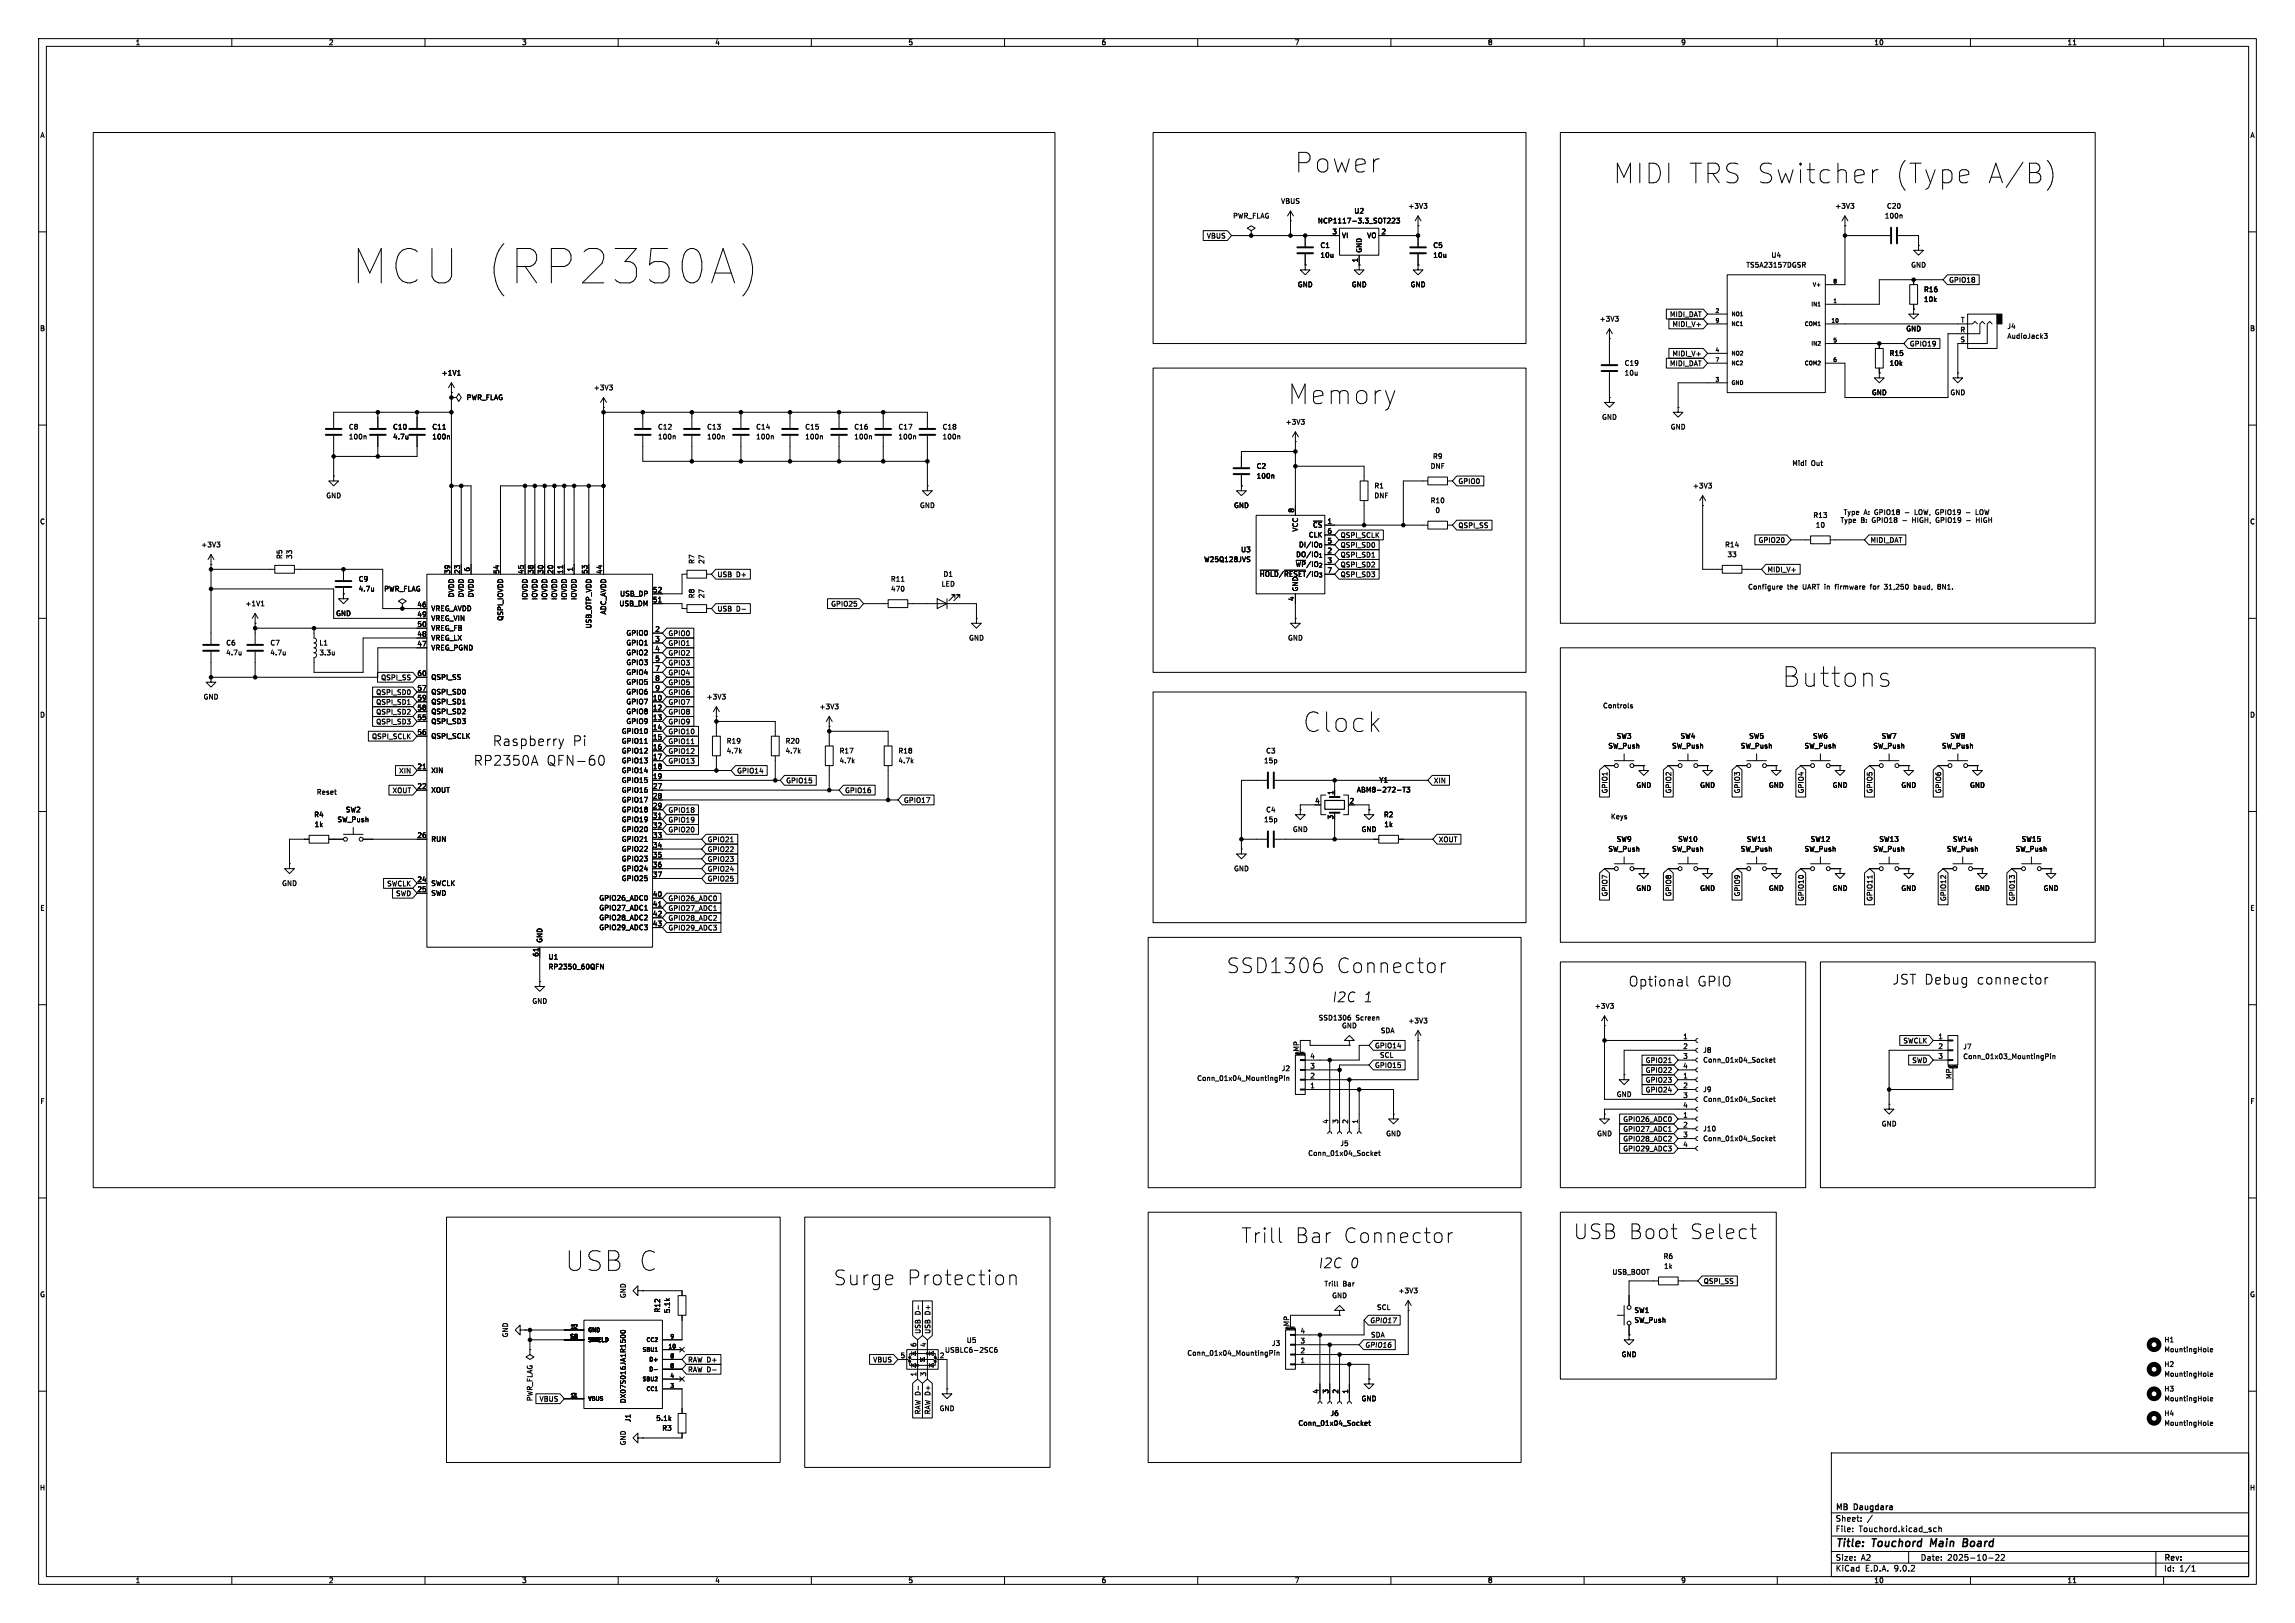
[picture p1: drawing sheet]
<svg xmlns="http://www.w3.org/2000/svg" width="594mm" height="420mm" viewBox="0 0 594 420" stroke-linecap="round" stroke-linejoin="round" font-family="sans-serif">
<defs><g id="words">
<text font-size="12.4" x="91.3" y="73.8">MCU (RP2350A)</text>
<g font-size="7.1">
<text x="335.2" y="44.9">Power</text>
<text x="417.7" y="47.7">MIDI TRS Switcher</text>
<text x="489.1" y="47.7">(Type</text>
<text x="512.5" y="47.7">A/B)</text>
<text x="333.5" y="104.9">Memory</text>
<text x="461.4" y="178">Buttons</text>
<text x="337.3" y="189.7">Clock</text>
<text x="146.4" y="329.2">USB C</text>
</g>
<g font-size="5.3">
<text x="317.5" y="252.1">SSD1306</text>
<text x="345.7" y="252.1">Connector</text>
<text x="321.3" y="321.9">Trill</text>
<text x="335" y="321.9">Bar</text>
<text x="347.2" y="321.9">Connector</text>
<text x="407.3" y="320.9">USB Boot</text>
<text x="436.8" y="320.9">Select</text>
<text x="215.8" y="332.8">Surge</text>
<text x="234.5" y="332.8">Protection</text>
</g>
<g font-size="3.5">
<text x="127.5" y="193.3">Raspberry</text>
<text x="148.1" y="193.3">Pi</text>
<text x="122.6" y="198.3">RP2350A</text>
<text x="141.4" y="198.3">QFN-60</text>
<text x="421.5" y="255.5">Optional</text>
<text x="439.2" y="255.5">GPIO</text>
<text x="489.8" y="255">JST Debug</text>
<text x="511.5" y="255">connector</text>
<text x="344.8" y="259.6">I2C 1</text>
<text x="341.2" y="328.4">I2C 0</text>
</g>
<g font-size="2.8">
<text x="475" y="400.9">Title:</text>
<text x="484.7" y="400.9">Touchord</text>
<text x="500.5" y="400.9">Main</text>
<text x="509.7" y="400.9">Board</text>
</g>
<g font-size="2.1">
<text x="475" y="394">Sheet:</text>
<text x="475" y="391.2">MB</text>
<text x="480" y="391.2">Daugdara</text>
<text x="475" y="396.7">File:</text>
<text x="481.1" y="396.7">Touchord.kicad_sch</text>
<text x="475" y="406.9">KiCad</text>
<text x="475" y="404.1">Size:</text>
<text x="481.7" y="404.1">A2</text>
<text x="482.7" y="406.9">E.D.A.</text>
<text x="490.3" y="406.9">9.0.2</text>
<text x="497" y="404.1">Date:</text>
<text x="504" y="404.1">2025-10-22</text>
<text x="560" y="404.3">Rev:</text>
<text x="560" y="406.9">Id:</text>
<text x="564.1" y="406.9">1/1</text>
</g>
<g font-size="1.8">
<text x="35" y="11.9">1</text>
<text x="85" y="11.9">2</text>
<text x="135" y="11.9">3</text>
<text x="185" y="11.9">4</text>
<text x="235" y="11.9">5</text>
<text x="285" y="11.9">6</text>
<text x="335" y="11.9">7</text>
<text x="385" y="11.9">8</text>
<text x="435" y="11.9">9</text>
<text x="485" y="11.9">10</text>
<text x="535" y="11.9">11</text>
<text x="10.3" y="35.9">A</text>
<text x="582.3" y="35.9">A</text>
<text x="331.5" y="52.9">VBUS</text>
<text x="319" y="56.7">PWR_FLAG</text>
<text x="341" y="58">NCP1117-3.3_SOT223</text>
<text x="350.4" y="55.5">U2</text>
<text x="364.4" y="54.2">+3V3</text>
<text x="474.9" y="54.2">+3V3</text>
<text x="487.7" y="56.7">100n</text>
<text x="488.3" y="54.2">C20</text>
<text x="312.2" y="61.9">VBUS</text>
<text x="341.6" y="64.4">C1</text>
<text x="344.7" y="60.7">3</text>
<text x="347.2" y="61.8">VI</text>
<text x="352.7" y="65.5" transform="rotate(-90 352.7 65.5)">GND</text>
<text x="353.7" y="61.8">VO</text>
<text x="357.4" y="60.7">2</text>
<text x="370.8" y="64.4">C5</text>
<text x="341.6" y="66.9">10u</text>
<text x="351.5" y="68" transform="rotate(-90 351.5 68)">1</text>
<text x="370.8" y="66.9">10u</text>
<text x="451.9" y="69.4">TS5A23157DGSR</text>
<text x="458.4" y="66.9">U4</text>
<text x="494.5" y="69.4">GND</text>
<text x="335.8" y="74.5">GND</text>
<text x="349.8" y="74.5">GND</text>
<text x="365" y="74.5">GND</text>
<text x="497.8" y="75.8">R16</text>
<text x="504.3" y="73.3">GPIO18</text>
<text x="413.9" y="83.4">+3V3</text>
<text x="432.1" y="82.2">MIDI_DAT</text>
<text x="497.8" y="78.3">10k</text>
<text x="507.4" y="83.6">T</text>
<text x="10.3" y="85.9">B</text>
<text x="432.8" y="84.8">MIDI_V+</text>
<text x="493.3" y="86">GND</text>
<text x="494.2" y="89.9">GPIO19</text>
<text x="507.3" y="86.1">R</text>
<text x="507.3" y="88.6">S</text>
<text x="519.4" y="85.3">J4</text>
<text x="519.4" y="87.9">AudioJack3</text>
<text x="582.3" y="85.9">B</text>
<text x="420.4" y="94.8">C19</text>
<text x="432.1" y="94.9">MIDI_DAT</text>
<text x="432.8" y="92.4">MIDI_V+</text>
<text x="489" y="94.8">10k</text>
<text x="489" y="92.3">R15</text>
<text x="114.2" y="97.4">+1V1</text>
<text x="153.6" y="101.2">+3V3</text>
<text x="420.4" y="97.4">10u</text>
<text x="120.7" y="103.7">PWR_FLAG</text>
<text x="484.4" y="102.5">GND</text>
<text x="504.7" y="102.5">GND</text>
<text x="90.2" y="111.4">C8</text>
<text x="90.2" y="113.9">100n</text>
<text x="101.6" y="111.4">C10</text>
<text x="101.6" y="113.9">4.7u</text>
<text x="111.8" y="113.9">100n</text>
<text x="111.8" y="111.4">C11</text>
<text x="170.2" y="113.9">100n</text>
<text x="170.2" y="111.4">C12</text>
<text x="182.9" y="113.9">100n</text>
<text x="182.9" y="111.4">C13</text>
<text x="195.6" y="113.9">100n</text>
<text x="195.6" y="111.4">C14</text>
<text x="208.3" y="113.9">100n</text>
<text x="208.3" y="111.4">C15</text>
<text x="221" y="113.9">100n</text>
<text x="221" y="111.4">C16</text>
<text x="232.4" y="113.9">100n</text>
<text x="232.4" y="111.4">C17</text>
<text x="243.8" y="113.9">100n</text>
<text x="243.8" y="111.4">C18</text>
<text x="332.6" y="110.1">+3V3</text>
<text x="414.5" y="108.8">GND</text>
<text x="432.3" y="111.4">GND</text>
<text x="370.8" y="119">R9</text>
<text x="325.1" y="121.5">C2</text>
<text x="325.1" y="124.1">100n</text>
<text x="370.2" y="121.5">DNF</text>
<text x="377.3" y="125.4">GPIO0</text>
<text x="463.8" y="120.8">Midi</text>
<text x="468.8" y="120.8">Out</text>
<text x="84.3" y="129.1">GND</text>
<text x="238" y="131.7">GND</text>
<text x="319.3" y="131.7">GND</text>
<text x="355.6" y="126.6">R1</text>
<text x="355.6" y="129.1">DNF</text>
<text x="370.2" y="130.4">R10</text>
<text x="438" y="126.6">+3V3</text>
<text x="10.3" y="135.9">C</text>
<text x="335" y="132.8" transform="rotate(-90 335 132.8)">8</text>
<text x="336.1" y="137.7" transform="rotate(-90 336.1 137.7)">VCC</text>
<text x="339.7" y="136.8">~{CS}</text>
<text x="343.5" y="135.6">1</text>
<text x="371.4" y="132.9">0</text>
<text x="377.3" y="136.8">QSPI_SS</text>
<text x="469.2" y="134.2">R13</text>
<text x="469.9" y="136.8">10</text>
<text x="476.2" y="135.5">Type</text>
<text x="477.1" y="133.4">Type</text>
<text x="481.6" y="135.5">B:</text>
<text x="482.4" y="133.4">A: GPIO18</text>
<text x="484.6" y="135.5">GPIO18</text>
<text x="492.7" y="135.5">-</text>
<text x="493.3" y="133.4">-</text>
<text x="495.4" y="135.5">HIGH,</text>
<text x="496.1" y="133.4">LOW, GPIO19</text>
<text x="501.8" y="135.5">GPIO19</text>
<text x="512.5" y="133.4">LOW</text>
<text x="512.6" y="135.5">HIGH</text>
<text x="582.3" y="135.9">C</text>
<text x="52" y="141.8">+3V3</text>
<text x="321.1" y="143.1">U3</text>
<text x="336" y="141.8">DI/IO_{0}</text>
<text x="338.6" y="139.3">CLK</text>
<text x="343.5" y="138.2">6</text>
<text x="343.5" y="140.7">5</text>
<text x="343.5" y="143.3">2</text>
<text x="346.9" y="141.9">QSPI_SD0</text>
<text x="346.9" y="139.4">QSPI_SCLK</text>
<text x="446.4" y="141.8">R14</text>
<text x="455" y="140.7">GPIO20</text>
<text x="484" y="140.7">MIDI_DAT</text>
<text x="73.3" y="144.8" transform="rotate(-90 73.3 144.8)">R5</text>
<text x="75.8" y="144.8" transform="rotate(-90 75.8 144.8)">33</text>
<text x="116.6" y="148.6" transform="rotate(-90 116.6 148.6)">39</text>
<text x="119.1" y="148.6" transform="rotate(-90 119.1 148.6)">23</text>
<text x="121.7" y="148" transform="rotate(-90 121.7 148)">6</text>
<text x="129.3" y="148.6" transform="rotate(-90 129.3 148.6)">54</text>
<text x="135.6" y="148.6" transform="rotate(-90 135.6 148.6)">45</text>
<text x="138.2" y="148.6" transform="rotate(-90 138.2 148.6)">38</text>
<text x="140.7" y="148.6" transform="rotate(-90 140.7 148.6)">30</text>
<text x="143.3" y="148.6" transform="rotate(-90 143.3 148.6)">20</text>
<text x="145.8" y="148.6" transform="rotate(-90 145.8 148.6)">11</text>
<text x="148.3" y="148" transform="rotate(-90 148.3 148)">1</text>
<text x="152.1" y="148.6" transform="rotate(-90 152.1 148.6)">53</text>
<text x="156" y="148.6" transform="rotate(-90 156 148.6)">44</text>
<text x="179.9" y="146" transform="rotate(-90 179.9 146)">R7</text>
<text x="182.5" y="146" transform="rotate(-90 182.5 146)">27</text>
<text x="185.6" y="149.5">USB</text>
<text x="190.6" y="149.5">D+</text>
<text x="244.1" y="149.5">D1</text>
<text x="311.5" y="145.6">W25Q128JVS</text>
<text x="325.9" y="149.5">~{HOLD}/~{RESET}/IO_{3}QSPI_SD3</text>
<text x="325.9" y="149.5">~{HOLD}/~{RESET}/IO_{3}</text>
<text x="335.2" y="146.9">~{WP}/IO_{2} QSPI_SD2</text>
<text x="335.2" y="146.9">~{WP}/IO_{2}</text>
<text x="335.3" y="144.4">DO/IO_{1}</text>
<text x="343.5" y="145.8">3</text>
<text x="343.5" y="148.3">7</text>
<text x="346.9" y="144.5">QSPI_SD1</text>
<text x="447" y="144.4">33</text>
<text x="457.4" y="148.3">MIDI_V+</text>
<text x="92.7" y="150.7">C9</text>
<text x="92.7" y="153.3">4.7u</text>
<text x="99.3" y="153.3">PWR_FLAG</text>
<text x="117.7" y="154.7" transform="rotate(-90 117.7 154.7)">DVDD</text>
<text x="120.2" y="154.7" transform="rotate(-90 120.2 154.7)">DVDD</text>
<text x="122.8" y="154.7" transform="rotate(-90 122.8 154.7)">DVDD</text>
<text x="136.8" y="155.4" transform="rotate(-90 136.8 155.4)">IOVDD</text>
<text x="139.3" y="155.4" transform="rotate(-90 139.3 155.4)">IOVDD</text>
<text x="141.8" y="155.4" transform="rotate(-90 141.8 155.4)">IOVDD</text>
<text x="144.4" y="155.4" transform="rotate(-90 144.4 155.4)">IOVDD</text>
<text x="146.9" y="155.4" transform="rotate(-90 146.9 155.4)">IOVDD</text>
<text x="149.5" y="155.4" transform="rotate(-90 149.5 155.4)">IOVDD</text>
<text x="160.4" y="154.5">USB_DP</text>
<text x="168.9" y="153.4">52</text>
<text x="168.9" y="156">51</text>
<text x="179.9" y="154.9" transform="rotate(-90 179.9 154.9)">R8</text>
<text x="182.5" y="154.9" transform="rotate(-90 182.5 154.9)">27</text>
<text x="230.5" y="150.7">R11</text>
<text x="230.5" y="153.3">470</text>
<text x="243.6" y="152">LED</text>
<text x="335" y="155.6" transform="rotate(-90 335 155.6)">4</text>
<text x="336.1" y="153.2" transform="rotate(-90 336.1 153.2)">GND</text>
<text x="452.3" y="152.8">Configure</text>
<text x="462.6" y="152.8">the</text>
<text x="466.7" y="152.8">UART in</text>
<text x="475.5" y="152.8">firmware</text>
<text x="484.8" y="152.8">for</text>
<text x="488.6" y="152.8">31,250</text>
<text x="496.5" y="152.8">baud,</text>
<text x="502.8" y="152.8">8N1.</text>
<text x="63.4" y="157.1">+1V1</text>
<text x="86.9" y="159.6">GND</text>
<text x="107.9" y="157.2">46</text>
<text x="107.9" y="159.8">49</text>
<text x="111.5" y="158.3">VREG_AVDD</text>
<text x="111.5" y="160.9">VREG_VIN</text>
<text x="130.4" y="160.8" transform="rotate(-90 130.4 160.8)">QSPI_IOVDD</text>
<text x="157.1" y="159.1" transform="rotate(-90 157.1 159.1)">ADC_AVDD</text>
<text x="160.2" y="157.1">USB_DM</text>
<text x="185.6" y="158.4">USB</text>
<text x="190.6" y="158.4">D-</text>
<text x="215" y="157.2">GPIO25</text>
<text x="58.4" y="167.2">C6</text>
<text x="69.9" y="167.2">C7</text>
<text x="82.6" y="167.2">L1</text>
<text x="107.9" y="162.3">50</text>
<text x="107.9" y="164.8">48</text>
<text x="107.9" y="167.4">47</text>
<text x="111.5" y="163.4">VREG_FB</text>
<text x="111.5" y="166">VREG_LX</text>
<text x="153.3" y="162.8" transform="rotate(-90 153.3 162.8)">USB_OTP_VDD</text>
<text x="162" y="164.7">GPIO0</text>
<text x="162" y="167.2">GPIO1</text>
<text x="169.5" y="163.6">2</text>
<text x="169.5" y="166.1">3</text>
<text x="172.9" y="167.3">GPIO1</text>
<text x="172.9" y="164.8">GPIO0</text>
<text x="250.7" y="166">GND</text>
<text x="333.2" y="166">GND</text>
<text x="58.4" y="169.8">4.7u</text>
<text x="69.9" y="169.8">4.7u</text>
<text x="82.6" y="169.8">3.3u</text>
<text x="111.5" y="168.5">VREG_PGND</text>
<text x="162" y="169.8">GPIO2</text>
<text x="162" y="172.3">GPIO3</text>
<text x="169.5" y="168.7">4</text>
<text x="169.5" y="171.2">5</text>
<text x="169.5" y="173.7">7</text>
<text x="172.9" y="169.9">GPIO2</text>
<text x="172.9" y="172.4">GPIO3</text>
<text x="98.5" y="176.2">QSPI_SS</text>
<text x="107.9" y="175">60</text>
<text x="107.9" y="178.8">57</text>
<text x="111.5" y="176.1">QSPI_SS</text>
<text x="111.5" y="179.9">QSPI_SD0</text>
<text x="162" y="174.9">GPIO4</text>
<text x="162" y="177.4">GPIO5</text>
<text x="162" y="179.9">GPIO6</text>
<text x="169.5" y="176.3">8</text>
<text x="169.5" y="178.8">9</text>
<text x="172.9" y="177.5">GPIO5</text>
<text x="172.9" y="174.9">GPIO4</text>
<text x="10.3" y="185.9">D</text>
<text x="52.6" y="181.2">GND</text>
<text x="97.2" y="185.1">QSPI_SD2</text>
<text x="97.2" y="182.6">QSPI_SD1</text>
<text x="97.2" y="180">QSPI_SD0</text>
<text x="107.9" y="181.4">59</text>
<text x="107.9" y="183.9">58</text>
<text x="111.5" y="182.5">QSPI_SD1</text>
<text x="111.5" y="185">QSPI_SD2</text>
<text x="162" y="182.5">GPIO7</text>
<text x="162" y="185">GPIO8</text>
<text x="168.9" y="181.4">10</text>
<text x="168.9" y="183.9">12</text>
<text x="172.9" y="182.6">GPIO7</text>
<text x="172.9" y="185.1">GPIO8</text>
<text x="172.9" y="180">GPIO6</text>
<text x="182.8" y="181.2">+3V3</text>
<text x="212" y="183.7">+3V3</text>
<text x="414.8" y="183.5">Controls</text>
<text x="582.3" y="185.9">D</text>
<text x="96.2" y="191.5">QSPI_SCLK</text>
<text x="97.2" y="187.6">QSPI_SD3</text>
<text x="107.9" y="186.4">55</text>
<text x="107.9" y="190.2">56</text>
<text x="111.5" y="187.6">QSPI_SD3</text>
<text x="111.5" y="191.4">QSPI_SCLK</text>
<text x="160.8" y="190.1">GPIO10</text>
<text x="162" y="187.6">GPIO9</text>
<text x="168.9" y="186.4">13</text>
<text x="168.9" y="189">14</text>
<text x="168.9" y="191.5">15</text>
<text x="172.9" y="190.2">GPIO10</text>
<text x="172.9" y="187.6">GPIO9</text>
<text x="418.3" y="191.4">SW3</text>
<text x="434.8" y="191.4">SW4</text>
<text x="452.6" y="191.4">SW5</text>
<text x="469.1" y="191.4">SW6</text>
<text x="486.9" y="191.4">SW7</text>
<text x="504.7" y="191.4">SW8</text>
<text x="160.8" y="192.6">GPIO11</text>
<text x="160.8" y="195.2">GPIO12</text>
<text x="160.8" y="197.7">GPIO13</text>
<text x="168.9" y="194.1">16</text>
<text x="168.9" y="196.6">17</text>
<text x="172.9" y="195.3">GPIO12</text>
<text x="172.9" y="197.8">GPIO13</text>
<text x="172.9" y="192.7">GPIO11</text>
<text x="188" y="195.2">4.7k</text>
<text x="188" y="192.6">R19</text>
<text x="203.2" y="195.2">4.7k</text>
<text x="203.2" y="192.6">R20</text>
<text x="217.2" y="197.7">4.7k</text>
<text x="217.2" y="195.2">R17</text>
<text x="232.4" y="197.7">4.7k</text>
<text x="232.4" y="195.2">R18</text>
<text x="327" y="197.7">15p</text>
<text x="327.6" y="195.2">C3</text>
<text x="416.2" y="193.9">SW_Push</text>
<text x="432.7" y="193.9">SW_Push</text>
<text x="450.4" y="193.9">SW_Push</text>
<text x="467" y="193.9">SW_Push</text>
<text x="484.7" y="193.9">SW_Push</text>
<text x="502.5" y="193.9">SW_Push</text>
<text x="103.2" y="200.3">XIN</text>
<text x="107.9" y="199.1">21</text>
<text x="111.5" y="200.3">XIN</text>
<text x="160.8" y="200.3">GPIO14</text>
<text x="160.8" y="202.8">GPIO15</text>
<text x="168.9" y="199.1">18</text>
<text x="168.9" y="201.7">19</text>
<text x="190.7" y="200.3">GPIO14</text>
<text x="203.4" y="202.9">GPIO15</text>
<text x="356.9" y="202.7">Y1</text>
<text x="371" y="202.9">XIN</text>
<text x="81.9" y="205.8">Reset</text>
<text x="101.5" y="205.4">XOUT</text>
<text x="107.9" y="204.2">22</text>
<text x="111.5" y="205.3">XOUT</text>
<text x="160.8" y="205.3">GPIO16</text>
<text x="160.8" y="207.9">GPIO17</text>
<text x="168.9" y="204.2">27</text>
<text x="168.9" y="206.8">28</text>
<text x="168.9" y="209.3">29</text>
<text x="218.6" y="205.4">GPIO16</text>
<text x="233.8" y="208">GPIO17</text>
<text x="340.3" y="208">4</text>
<text x="345.2" y="205.8" transform="rotate(-90 345.2 205.8)">1</text>
<text x="349.2" y="208">2</text>
<text x="351.1" y="205.3">ABM8-272-T3</text>
<text x="416.2" y="205.4" transform="rotate(-90 416.2 205.4)">GPIO1</text>
<text x="423.4" y="204.1">GND</text>
<text x="432.8" y="205.4" transform="rotate(-90 432.8 205.4)">GPIO2</text>
<text x="439.9" y="204.1">GND</text>
<text x="450.5" y="205.4" transform="rotate(-90 450.5 205.4)">GPIO3</text>
<text x="457.7" y="204.1">GND</text>
<text x="467" y="205.4" transform="rotate(-90 467 205.4)">GPIO4</text>
<text x="474.2" y="204.1">GND</text>
<text x="484.8" y="205.4" transform="rotate(-90 484.8 205.4)">GPIO5</text>
<text x="492" y="204.1">GND</text>
<text x="502.6" y="205.4" transform="rotate(-90 502.6 205.4)">GPIO6</text>
<text x="509.8" y="204.1">GND</text>
<text x="81.2" y="211.7">R4</text>
<text x="81.3" y="214.2">1k</text>
<text x="87.2" y="213">SW_Push</text>
<text x="89.4" y="210.4">SW2</text>
<text x="160.8" y="210.4">GPIO18</text>
<text x="160.8" y="213">GPIO19</text>
<text x="160.8" y="215.5">GPIO20</text>
<text x="168.9" y="211.8">31</text>
<text x="168.9" y="214.4">32</text>
<text x="172.9" y="213">GPIO19</text>
<text x="172.9" y="210.5">GPIO18</text>
<text x="172.9" y="215.6">GPIO20</text>
<text x="327" y="213">15p</text>
<text x="327.6" y="210.4">C4</text>
<text x="334.5" y="215.5">GND</text>
<text x="345.2" y="212.2" transform="rotate(-90 345.2 212.2)">3</text>
<text x="352.3" y="215.5">GND</text>
<text x="358.1" y="211.7">R2</text>
<text x="358.2" y="214.2">1k</text>
<text x="416.8" y="212.2">Keys</text>
<text x="107.9" y="216.9">26</text>
<text x="111.5" y="218">RUN</text>
<text x="160.8" y="218">GPIO21</text>
<text x="160.8" y="220.6">GPIO22</text>
<text x="168.9" y="216.9">33</text>
<text x="168.9" y="219.5">34</text>
<text x="168.9" y="222">35</text>
<text x="183" y="220.7">GPIO22</text>
<text x="183" y="218.1">GPIO21</text>
<text x="372.3" y="218.1">XOUT</text>
<text x="416.2" y="220.6">SW_Push</text>
<text x="418.3" y="218">SW9</text>
<text x="432.7" y="220.6">SW_Push</text>
<text x="434.2" y="218">SW10</text>
<text x="450.4" y="220.6">SW_Push</text>
<text x="452" y="218">SW11</text>
<text x="467" y="220.6">SW_Push</text>
<text x="468.5" y="218">SW12</text>
<text x="484.7" y="220.6">SW_Push</text>
<text x="486.3" y="218">SW13</text>
<text x="503.8" y="220.6">SW_Push</text>
<text x="505.4" y="218">SW14</text>
<text x="521.6" y="220.6">SW_Push</text>
<text x="523.1" y="218">SW15</text>
<text x="160.8" y="223.1">GPIO23</text>
<text x="160.8" y="225.7">GPIO24</text>
<text x="168.9" y="224.5">36</text>
<text x="168.9" y="227.1">37</text>
<text x="183" y="225.7">GPIO24</text>
<text x="183" y="223.2">GPIO23</text>
<text x="319.3" y="225.7">GND</text>
<text x="72.9" y="229.5">GND</text>
<text x="100.1" y="229.6">SWCLK</text>
<text x="102.4" y="232.1">SWD</text>
<text x="107.9" y="228.3">24</text>
<text x="107.9" y="230.9">25</text>
<text x="111.5" y="229.5">SWCLK</text>
<text x="111.5" y="232">SWD</text>
<text x="155" y="233.3">GPIO26_ADC0</text>
<text x="160.8" y="228.2">GPIO25</text>
<text x="168.9" y="232.2">40</text>
<text x="172.9" y="233.4">GPIO26_ADC0</text>
<text x="183" y="228.3">GPIO25</text>
<text x="416.2" y="232.1" transform="rotate(-90 416.2 232.1)">GPIO7</text>
<text x="423.4" y="230.7">GND</text>
<text x="432.8" y="232.1" transform="rotate(-90 432.8 232.1)">GPIO8</text>
<text x="439.9" y="230.7">GND</text>
<text x="450.5" y="232.1" transform="rotate(-90 450.5 232.1)">GPIO9</text>
<text x="457.7" y="230.7">GND</text>
<text x="467" y="233.3" transform="rotate(-90 467 233.3)">GPIO10</text>
<text x="474.2" y="230.7">GND</text>
<text x="484.8" y="233.3" transform="rotate(-90 484.8 233.3)">GPIO11</text>
<text x="492" y="230.7">GND</text>
<text x="503.9" y="233.3" transform="rotate(-90 503.9 233.3)">GPIO12</text>
<text x="511" y="230.7">GND</text>
<text x="521.7" y="233.3" transform="rotate(-90 521.7 233.3)">GPIO13</text>
<text x="528.8" y="230.7">GND</text>
<text x="10.3" y="235.9">E</text>
<text x="155" y="235.8">GPIO27_ADC1</text>
<text x="155" y="238.4">GPIO28_ADC2</text>
<text x="168.9" y="234.7">41</text>
<text x="168.9" y="237.2">42</text>
<text x="168.9" y="239.8">43</text>
<text x="172.9" y="238.4">GPIO28_ADC2</text>
<text x="172.9" y="235.9">GPIO27_ADC1</text>
<text x="582.3" y="235.9">E</text>
<text x="140.6" y="244.1" transform="rotate(-90 140.6 244.1)">GND</text>
<text x="155" y="240.9">GPIO29_ADC3</text>
<text x="172.9" y="241">GPIO29_ADC3</text>
<text x="139.4" y="247.7" transform="rotate(-90 139.4 247.7)">61</text>
<text x="141.9" y="248.5">U1</text>
<text x="141.9" y="251.1">RP2350_60QFN</text>
<text x="137.7" y="259.9">GND</text>
<text x="412.6" y="261.2">+3V3</text>
<text x="341.2" y="264.3">SSD1306</text>
<text x="347.2" y="266.3">GND</text>
<text x="350.9" y="264.3">Screen</text>
<text x="357.3" y="267.6">SDA</text>
<text x="364.4" y="265">+3V3</text>
<text x="435.5" y="269">1</text>
<text x="501.6" y="269">1</text>
<text x="336.3" y="272.2" transform="rotate(-90 336.3 272.2)">MP</text>
<text x="339" y="274.1">4</text>
<text x="355.8" y="271.5">GPIO14</text>
<text x="357" y="273.9">SCL</text>
<text x="425.8" y="275.3">GPIO21</text>
<text x="435.5" y="271.5">2</text>
<text x="435.5" y="274.1">3</text>
<text x="440.7" y="272.6">J8</text>
<text x="440.7" y="275.2">Conn_01x04_Socket</text>
<text x="492.5" y="270.2">SWCLK</text>
<text x="494.8" y="275.3">SWD</text>
<text x="501.6" y="271.5">2</text>
<text x="501.6" y="274.1">3</text>
<text x="508" y="271.7">J7</text>
<text x="508" y="274.3">Conn_01x03_MountingPin</text>
<text x="309.7" y="279.9">Conn_01x04_MountingPin</text>
<text x="331.6" y="277.4">J2</text>
<text x="339" y="281.7">1</text>
<text x="339" y="279.1">2</text>
<text x="339" y="276.6">3</text>
<text x="355.8" y="276.5">GPIO15</text>
<text x="425.8" y="280.4">GPIO23</text>
<text x="425.8" y="277.8">GPIO22</text>
<text x="435.5" y="276.6">4</text>
<text x="435.5" y="279.1">1</text>
<text x="435.5" y="281.7">2</text>
<text x="505.2" y="279.3" transform="rotate(-90 505.2 279.3)">MP</text>
<text x="10.3" y="285.9">F</text>
<text x="418.3" y="284.1">GND</text>
<text x="425.8" y="282.9">GPIO24</text>
<text x="435.5" y="284.2">3</text>
<text x="435.5" y="286.8">4</text>
<text x="440.7" y="282.8">J9</text>
<text x="440.7" y="285.3">Conn_01x04_Socket</text>
<text x="582.3" y="285.9">F</text>
<text x="343.9" y="290.9" transform="rotate(-90 343.9 290.9)">4</text>
<text x="346.5" y="290.9" transform="rotate(-90 346.5 290.9)">3</text>
<text x="349" y="290.9" transform="rotate(-90 349 290.9)">2</text>
<text x="351.5" y="290.9" transform="rotate(-90 351.5 290.9)">1</text>
<text x="420" y="293.1">GPIO27_ADC1</text>
<text x="420" y="290.5">GPIO26_ADC0</text>
<text x="435.5" y="289.3">1</text>
<text x="435.5" y="291.8">2</text>
<text x="440.7" y="293">J10</text>
<text x="486.9" y="291.7">GND</text>
<text x="338.5" y="299.3">Conn_01x04_Socket</text>
<text x="346.8" y="296.8">J5</text>
<text x="358.6" y="294.2">GND</text>
<text x="413.3" y="294.2">GND</text>
<text x="420" y="295.6">GPIO28_ADC2</text>
<text x="420" y="298.1">GPIO29_ADC3</text>
<text x="435.5" y="294.4">3</text>
<text x="435.5" y="296.9">4</text>
<text x="440.7" y="295.5">Conn_01x04_Socket</text>
<text x="430.5" y="326">R6</text>
<text x="430.6" y="328.5">1k</text>
<text x="10.3" y="335.9">G</text>
<text x="342.7" y="333.1">Trill</text>
<text x="347.5" y="333.1">Bar</text>
<text x="361.8" y="334.9">+3V3</text>
<text x="417.2" y="330.1">USB_BOOT</text>
<text x="440.8" y="332.4">QSPI_SS</text>
<text x="582.3" y="335.9">G</text>
<text x="162.2" y="336" transform="rotate(-90 162.2 336)">GND</text>
<text x="171" y="339.8" transform="rotate(-90 171 339.8)">R12</text>
<text x="173.6" y="339.9" transform="rotate(-90 173.6 339.9)">5.1k</text>
<text x="238.4" y="340.3" transform="rotate(-90 238.4 340.3)">D-</text>
<text x="241" y="340.3" transform="rotate(-90 241 340.3)">D+</text>
<text x="344.7" y="336.1">GND</text>
<text x="356.3" y="339.2">SCL</text>
<text x="422.9" y="340">SW1</text>
<text x="131.7" y="346.2" transform="rotate(-90 131.7 346.2)">GND</text>
<text x="238.4" y="345.3" transform="rotate(-90 238.4 345.3)">USB</text>
<text x="241" y="345.3" transform="rotate(-90 241 345.3)">USB</text>
<text x="250.1" y="347.7">U5</text>
<text x="333.8" y="343.3" transform="rotate(-90 333.8 343.3)">MP</text>
<text x="336.5" y="347.7">3</text>
<text x="336.5" y="345.2">4</text>
<text x="354.5" y="342.6">GPIO17</text>
<text x="354.7" y="346.3">SDA</text>
<text x="422.9" y="342.5">SW_Push</text>
<text x="560.1" y="347.6">H1</text>
<text x="178" y="352.7">RAW D+</text>
<text x="225.9" y="352.7">VBUS</text>
<text x="233" y="351.5">5</text>
<text x="237.2" y="348.7" transform="rotate(-90 237.2 348.7)">6</text>
<text x="239.8" y="348.7" transform="rotate(-90 239.8 348.7)">4</text>
<text x="243.1" y="351.5">2</text>
<text x="244.5" y="350.2">USBLC6-2SC6</text>
<text x="307.2" y="351">Conn_01x04_MountingPin</text>
<text x="329.1" y="348.5">J3</text>
<text x="336.5" y="352.8">1</text>
<text x="336.5" y="350.3">2</text>
<text x="353.2" y="348.9">GPIO16</text>
<text x="419.6" y="351.4">GND</text>
<text x="560.1" y="350.1">MountingHole</text>
<text x="560.1" y="353.9">H2</text>
<text x="178" y="355.3">RAW D-</text>
<text x="237.2" y="356.3" transform="rotate(-90 237.2 356.3)">1</text>
<text x="239.8" y="356.3" transform="rotate(-90 239.8 356.3)">3</text>
<text x="560.1" y="356.5">MountingHole</text>
<text x="138" y="362.7" transform="rotate(-90 138 362.7)">PWR_FLAG</text>
<text x="139.5" y="362.9">VBUS</text>
<text x="162.2" y="363.2" transform="rotate(-90 162.2 363.2)">DX07S016JA1R1500</text>
<text x="243.1" y="365.4">GND</text>
<text x="341.4" y="360.8" transform="rotate(-90 341.4 360.8)">4</text>
<text x="343.9" y="360.8" transform="rotate(-90 343.9 360.8)">3</text>
<text x="346.5" y="360.8" transform="rotate(-90 346.5 360.8)">2</text>
<text x="349" y="360.8" transform="rotate(-90 349 360.8)">1</text>
<text x="352.3" y="362.8">GND</text>
<text x="560.1" y="360.3">H3</text>
<text x="560.1" y="362.8">MountingHole</text>
<text x="163.4" y="368.1" transform="rotate(-90 163.4 368.1)">J1</text>
<text x="169.7" y="367.9">5.1k</text>
<text x="171.3" y="370.4">R3</text>
<text x="238.4" y="366.1" transform="rotate(-90 238.4 366.1)">RAW D-</text>
<text x="241" y="366.1" transform="rotate(-90 241 366.1)">RAW D+</text>
<text x="335.9" y="369.2">Conn_01x04_Socket</text>
<text x="344.2" y="366.6">J6</text>
<text x="560.1" y="366.6">H4</text>
<text x="560.1" y="369.2">MountingHole</text>
<text x="162.2" y="374.1" transform="rotate(-90 162.2 374.1)">GND</text>
<text x="10.2" y="385.9">H</text>
<text x="582.2" y="385.9">H</text>
<text x="35" y="409.9">1</text>
<text x="85" y="409.9">2</text>
<text x="135" y="409.9">3</text>
<text x="185" y="409.9">4</text>
<text x="235" y="409.9">5</text>
<text x="285" y="409.9">6</text>
<text x="335" y="409.9">7</text>
<text x="385" y="409.9">8</text>
<text x="435" y="409.9">9</text>
<text x="485" y="409.9">10</text>
<text x="535" y="409.9">11</text>
</g>
<g font-size="1.4">
<text x="469" y="74.4">V+</text>
<text x="474.4" y="73.4">8</text>
<text x="443.9" y="81">2</text>
<text x="443.9" y="83.6">9</text>
<text x="448.1" y="82">NO1</text>
<text x="468.7" y="79.5">IN1</text>
<text x="473.9" y="83.6">10</text>
<text x="474.4" y="78.5">1</text>
<text x="448.1" y="84.6">NC1</text>
<text x="467" y="84.6">COM1</text>
<text x="468.7" y="89.6">IN2</text>
<text x="474.4" y="88.6">5</text>
<text x="443.9" y="91.2">4</text>
<text x="443.9" y="93.7">7</text>
<text x="448.1" y="92.2">NO2</text>
<text x="448.1" y="94.7">NC2</text>
<text x="467" y="94.7">COM2</text>
<text x="474.4" y="93.7">6</text>
<text x="443.9" y="98.8">3</text>
<text x="448.1" y="99.8">GND</text>
<text x="147.5" y="346.5">S1</text>
<text x="147.5" y="343.9">12</text>
<text x="148" y="343.9">1</text>
<text x="148.4" y="346.5">2</text>
<text x="152.1" y="347.4">SHIELD</text>
<text x="152.1" y="344.9">GND</text>
<text x="167.2" y="347.4">CC2</text>
<text x="173.4" y="346.5">9</text>
<text x="166.2" y="350">SBU1</text>
<text x="167.9" y="352.5">D+</text>
<text x="172.9" y="349">10</text>
<text x="173.4" y="351.5">7</text>
<text x="166.2" y="357.6">SBU2</text>
<text x="167.9" y="355.1">D-</text>
<text x="173.4" y="359.2">3</text>
<text x="173.4" y="356.6">4</text>
<text x="173.4" y="354.1">5</text>
<text x="148" y="361.7">2</text>
<text x="152.1" y="362.7">VBUS</text>
<text x="167.2" y="360.1">CC1</text>
</g>
<g font-size=".5">
<text x="335.1" y="273.1">Mounting</text>
<text x="504" y="276.4">Mounting</text>
<text x="332.5" y="344.2">Mounting</text>
</g>
</g></defs>
<g fill="none" stroke="#000" stroke-width=".26">
<path d="M10 10h574v400h-574zM12 12h570v396h-570zM60 10v2M110 10v2M160 10v2M210 10v2M260 10v2M310 10v2M360 10v2M410 10v2M460 10v2M510 10v2"/>
<path d="M536.6 11.6h.7M560 10v2M24.1 34.3h248.9v273h-248.9zM298.4 34.3h96.6v54.6h-96.6zM403.9 34.3h138.4v127h-138.4zM311.4 59.7h6.3l1.1 1.3-1.1 1.2h-6.3zM323.8 59.7l1.1-.6-1.1-.7-1 .7 1 .6v1.3M334 57.2h.1M334 54.6l-.8 1.3M334 54.6l.8 1.3M334 54.6v6.4M346.7 59.1h10.2v6.9h-10.2z"/>
<path d="M359 57.7h.8M359.8 56.6v.4M360.3 56.6l.5-.1 .2 .3-.7 .9h.7M361.5 56.5h.8l-.5 .4 .4 .2v.5h-.7M367 58.4h.1M367 55.9l-.7 1.3M367 55.9l.8 1.3M367 55.9v7.9M368.5 52.6h.8l-.4 .5M369.1 53.1l.2 .3-.2 .5M477.5 58.4h.1M477.5 55.9v17.8h-5.1"/>
<path d="M477.5 55.9l-.7 1.3M477.5 55.9l.8 1.3M479 52.6h.8l-.4 .5M479.6 53.1l.2 .3-.2 .5M484.7 43.9v3.4M486.1 43.9a1.3 1.3 0 0 0-1.4 1M492.1 55.6l.2 .2v.7M509.3 44.2l.3 .9-2.4 .5M529.9 41.5a5.8 5.8 0 0 1 0 7.7M10 60h2M187.2 64.3l2.9 8.9M192.2 63a10.2 10.2 0 0 1 0 13.6"/>
<path d="M318.8 61h27.9M323.8 61h.1M337.8 68.6v1.3h1.3l-1.3 1.2-1.3-1.2h1.3M337.8 68.6h.1M337.8 61v2.8M337.8 65.8v2.8M351.8 68.6v1.3h1.3l-1.3 1.2-1.3-1.2h1.3M351.8 68.6h.1M351.8 66v2.6M356.9 61h10.1M367 68.6v1.3h1.3l-1.3 1.2-1.2-1.2h1.2M367 68.6h.1"/>
<path d="M367 65.8v2.8M447 71.1h25.4v30.5h-25.4zM466.5 67.9h.5l.3 .2-.2 .4-.6 .1M466.8 68.6l.5 .6M470.5 79.2h.6M477.5 61h11.7M491.2 61h5.4v2.5M494.3 73.7h2v5h-2zM495.3 72.4v1.3M495.3 78.7v1.3M496.6 63.5v1.3h1.2l-1.2 1.2-1.3-1.2h1.3M496.6 63.5h.1"/>
<path d="M502.9 72.4h-16.5v6.3h-14M504 71.1h8.3v2.6h-8.3l-1.1-1.3zM582 60h2M116.8 99.1l-.7 1.2M116.8 99.1l.8 1.2M116.8 99.1v49.5M118.4 97.1h.7M118.5 96.1l.3-.3v1.3M157.7 99.6h.8l-.4 .5M298.4 95.3h96.6v78.7h-96.6zM416.6 87.6h.1M416.6 85.1l-.8 1.3"/>
<path d="M416.6 85.1l.7 1.3M416.6 85.1v9.1M416.6 96.3v6.6M418.1 81.9h.8l-.5 .4M418.6 82.3l.3 .3-.3 .5M431.3 80h9.5l1.2 1.3-1.2 1.3h-9.5zM431.3 92.7h9.5l1.2 1.3-1.2 1.3h-9.5zM432 82.5h8.8l1.2 1.3-1.2 1.3h-8.8zM432 90.2h8.8l1.2 1.2-1.2 1.3h-8.8zM442 83.8h5M442 94h5M442 81.3h5"/>
<path d="M442 91.4h5M447 99.1h-12.7v6.3M472.4 83.8h38.1l.7-.6 .6 .6M472.4 88.9h20.4M485.4 90.2h2v5.1h-2zM486.4 96.5v1.3h1.3l-1.3 1.3-1.3-1.3h1.3M486.4 96.5h.1M486.4 88.9v1.3M486.4 95.3v1.2M493.9 87.6h8.2v2.6h-8.2l-1.1-1.3zM495.3 80v1.3h1.3l-1.3 1.3-1.3-1.3h1.3M495.3 80h.1"/>
<path d="M506.7 96.5v1.3h1.3l-1.3 1.3-1.2-1.3h1.2M506.7 96.5h.1M509.3 81.3h7.6v8.9h-7.6zM513.7 83.8l-.6-.6-.7 .6v2.6h-8.2v16.5h-26.7v-8.9h-5.1M515.6 83.8l-.6-.6-.7 .6v5.1h-7.6v7.6M529.1 86.3h.8l-.4 .5 .3 .1v.6h-.7M10 110h2M86.4 112.8v10.4M94.6 112.8l.2 .1v.7M97.8 106.7v4M97.8 112.8v5.3M105.6 112.8v.8"/>
<path d="M105.6 113.5h-.1M107.9 106.7v4M107.9 112.8v5.3h-21.5M114.6 111.1h.7M116.2 112.8l.1 .1v.7M116.8 101.6h.1M116.8 102.9h1.3l.6-1 .7 1-.7 1-.6-1M116.8 102.9h.1M116.8 106.7h-30.4v4M156.2 105.4h.1M156.2 106.7h83.8v4M156.2 102.9l-.8 1.2"/>
<path d="M156.2 102.9l.8 1.2M156.2 102.9v45.7M158.3 100.1l.2 .3-.2 .5M166.4 106.7v4M166.4 112.8v6.6h73.6M174.6 112.8l.2 .1v.7M179.1 106.7v4M179.1 112.8v6.6M187.3 112.8l.2 .1v.7M191.8 106.7v4M191.8 112.8v6.6M200 112.8l.2 .1v.7"/>
<path d="M204.5 106.7v4M204.5 112.8v6.6M212.7 112.8l.2 .1v.7M217.2 106.7v4M217.2 112.8v6.6M225.4 112.8l.2 .1v.7M228.6 106.7v4M228.6 112.8v6.6M236.8 112.8l.2 .1v.7M240 112.8v12.9M248.2 112.8l.2 .1v.7M335.3 114.3h.1"/>
<path d="M335.3 111.8l-.8 1.2M335.3 111.8l.7 1.2M335.3 111.8v21.6M335.3 116.8h-14v4.1M337.3 109l.3 .3-.3 .5M337.6 108.5l-.4 .5M416.6 102.9v1.2h1.2l-1.2 1.3-1.3-1.3h1.3M416.6 102.9h.1M434.3 105.4v1.3h1.3l-1.3 1.3-1.2-1.3h1.2M434.3 105.4h.1M582 110h2M86.4 123.2v1.3h1.2l-1.2 1.2-1.3-1.2h1.3"/>
<path d="M86.4 123.2h.1M116.8 125.7h5.1v22.9M119.4 125.7v22.9M135.9 125.7v22.9M138.4 125.7v22.9M141 125.7v22.9M143.5 125.7v22.9M146 125.7v22.9M148.6 125.7v22.9M152.4 125.7v22.9M156.2 125.7h-26.7v22.9M240 125.7v1.3h1.3l-1.3 1.3-1.2-1.3h1.2"/>
<path d="M240 125.7h.1M321.3 125.7v1.3h1.3l-1.3 1.3-1.3-1.3h1.3M321.3 125.7h.1M321.3 122.9v2.8M325.1 133.4h17.8v20.3h-17.8zM329.5 122.9l.2 .2v.7M335.3 120.7h17.8v3.8M342.9 135.9h26.7M342.9 138.4h2.5M346.6 139.7h10.4v2.5h-10.4l-1.2-1.2zM346.6 137.2h11.4v2.5h-11.4l-1.2-1.3zM352 124.5h2.1v5h-2.1z"/>
<path d="M353.1 129.5v6.4M369.6 134.9h5v2h-5zM369.6 123.4h5v2.1h-5zM369.6 124.5h-6.4v11.4M374.6 135.9h1.3M374.6 124.5h1.3M377 134.6h9.2v2.6h-9.2l-1.1-1.3zM377 123.2h7.1v2.5h-7.1l-1.1-1.2zM440.7 130.8h.1M440.7 128.3v19h5.1M440.7 128.3l-.8 1.2M440.7 128.3l.8 1.2"/>
<path d="M442.2 125h.8l-.4 .5M442.7 125.5l.3 .3-.3 .5M454.2 138.4h8.2l1.1 1.3-1.1 1.3h-8.2zM463.5 139.7h5.1M468.6 138.7h5.1v2h-5.1zM473.7 139.7h8.9M483.7 138.4h9.6v2.6h-9.6l-1.1-1.3zM501.1 134.2v.5l.2 .4M508.9 132.7h1M509 134.7h1M511.5 131.9v1.3h.6M511.5 133.9v1.3"/>
<path d="M511.5 134.5h.8M54.6 146.1h.1M54.6 152.4h31.8v7.6h24.1M54.6 147.3h16.5M54.6 143.5v23.1M54.6 143.5l-.8 1.3M54.6 143.5l.8 1.3M56.1 140.3h.8l-.4 .5M56.7 140.8l.2 .2-.2 .5M66 158.8l-.7 1.2M66 158.8l.8 1.2M66 158.8v7.8"/>
<path d="M67.6 156.8h.7M67.7 155.8l.3-.3v1.3M71.1 146.3h5.1v2h-5.1zM76.2 147.3h22.9v10.2h11.4M88.9 152.1v2.8h-1.3l1.3 1.3 1.3-1.3h-1.3v-1.2M88.9 153.7h.1M88.9 147.3v2.8M96.7 152.1v.9M96.7 152.9h-.1M104.1 156.2l1.1-.6-1.1-.7-1 .7 1 .6v1.3M104.1 157.5h.1M110.5 148.6h58.4v96.5h-58.4z"/>
<path d="M145.6 146.4v.7M168.9 156.2h7.6v1.3h1.3M170.4 155.8h.7M177.8 156.5h5.1v2h-5.1zM177.8 147.6h5.1v2h-5.1zM177.8 148.6h-1.3v5.1h-7.6M182.9 157.5h1.2M182.9 148.6h1.2M185.3 147.3h8.9v2.6h-8.9l-1.2-1.3zM185.3 156.2h8.9v2.6h-8.9l-1.2-1.3zM192 157.7h1M214.2 154.9h8.2l1.1 1.3-1.1 1.3h-8.2z"/>
<path d="M223.5 156.2h6.4M229.9 155.2h5v2h-5zM233.3 150.4h.7M234.9 156.2h17.8v3.8M242.6 154.9l2.5 1.3-2.5 1.3zM245.1 154.9v2.6M247.1 154.7v-.8h-.7h.7l-1.5 1.5M248.4 154.7v-.8h-.8h.8l-1.5 1.5M323 144.1h.5M323.3 144.8l.2 .2-.2 .4M326.2 147.5h4.7M332.4 147.5h5.5"/>
<path d="M335.3 153.7v6.3M342.9 141h2.5M342.9 143.5h2.5M346.6 144.8h10.4v2.5h-10.4l-1.2-1.2zM346.6 147.3h10.4v2.6h-10.4l-1.2-1.3zM346.6 142.2h10.4v2.6h-10.4l-1.2-1.3zM355.1 144.2h.7M445.8 146.3h5v2h-5zM450.8 147.3h5.1M457 146h8.9v2.6h-8.9l-1.1-1.3zM460.7 152.1l.6-.2-.1-.2-.4-.1-.1 .2v.6h.5M484 151.6h.5"/>
<path d="M484.2 151.3v1.2M487.7 152.4l.5 .1M487.7 151.2h.8l-.4 .5h.1M495.4 151.7h.6M495.4 151.2v1.3M496 152.4h-.6M501.5 151.4l.3-.2 .5 .2M501.5 151.5l.3 .2M501.5 151.4v.1M501.8 151.7l-.3 .3 .3 .5 .5-.3-.3-.5M501.8 151.7h.2M502.3 151.4v.1"/>
<path d="M502.3 151.5l-.3 .2M10 160h2M54.6 175.3v1.2h1.3l-1.3 1.3-1.3-1.3h1.3M54.6 175.3h.1M54.6 168.7v6.6M62.4 168.6v.9M62.4 169.4h-.1M66 161.3h.1M66 168.7v6.6M66 162.6h44.5M73.8 168.6v.9M73.8 169.4h.1"/>
<path d="M81.3 162.6v2.5l.4 .2 .2 .4-.2 .5-.4 .2 .3 .1 .3 .3-.1 .6-.5 .2 .5 .3 .1 .5-.2 .4-.4 .1M86.5 168.6v.9M86.5 169.4h.1M96.4 177.8h10.4l1.1 1.3-1.1 1.2h-10.4zM97.7 174h9.1l1.1 1.3-1.1 1.2h-9.1zM107.9 175.3h2.6M107.9 179.1h2.6M110.5 165.1h-16.5v8.9h-12.7v-3.8l.4-.2 .2-.4-.2-.5-.4-.2M110.5 167.6h-12.7v7.7h-43.2M168.9 179.1h2.5M168.9 163.8h2.5M168.9 166.4h2.5"/>
<path d="M168.9 168.9h2.5M168.9 171.5h2.5M168.9 174h2.5M168.9 176.5h2.5M172.6 165.1h7v2.5h-7l-1.2-1.2zM172.6 175.3h7v2.5h-7l-1.2-1.3zM172.6 167.6h7v2.6h-7l-1.2-1.3zM172.6 172.7h7v2.6h-7l-1.2-1.3zM172.6 170.2h7v2.5h-7l-1.2-1.2zM172.6 162.6h7v2.5h-7l-1.2-1.3zM172.6 177.8h7v2.5h-7l-1.2-1.2zM186.9 179.6h.8l-.4 .5"/>
<path d="M252.7 160v1.3h1.3l-1.3 1.3-1.2-1.3h1.2M252.7 160h.1M298.4 179.1h96.6v59.7h-96.6zM335.3 160v1.3h1.2l-1.2 1.3-1.3-1.3h1.3M335.3 160h.1M403.9 167.6h138.4v76.2h-138.4zM487.5 175.9h.7l.5 .3 .2 .7-.2 .5-.5 .2h-1M487.5 174.2h.7l.5 .3M582 160h2M95.3 189.2h11.5l1.1 1.3-1.1 1.3h-11.5zM96.4 185.4h10.4l1.1 1.3-1.1 1.3h-10.4zM96.4 182.9h10.4l1.1 1.3-1.1 1.2h-10.4z"/>
<path d="M96.4 180.3h10.4l1.1 1.3-1.1 1.3h-10.4zM102.4 198.1h4.4l1.1 1.3-1.1 1.3h-4.4zM105.5 182.3h.7M107.9 181.6h2.6M107.9 184.2h2.6M107.9 186.7h2.6M107.9 190.5h2.6M107.9 199.4h2.6M109.5 199h.7M119.7 182.2h.7M137.8 197.3h1.2M138.4 195.5l.8 2.5"/>
<path d="M144.7 191.2l.6 1.7M145.3 192.9l-.3 .6M145.9 191.2l-.6 1.7M154.9 196.4a.93 .93 0 0 1 .6-.9h.3a1.59 1.59 0 0 1 0 2.5h-.3a.93 .93 0 0 1-.6-1M166.8 192.3h.8M168.9 196.9h2.5M168.9 181.6h2.5M168.9 184.2h2.5M168.9 186.7h2.5M168.9 199.4h20.3M168.9 189.2h2.5M168.9 191.8h2.5"/>
<path d="M168.9 194.3h2.5M172.6 193h8.2v2.6h-8.2l-1.2-1.3zM172.6 195.6h8.2v2.5h-8.2l-1.2-1.2zM172.6 188h8.2v2.5h-8.2l-1.2-1.3zM172.6 190.5h8.2v2.5h-8.2l-1.2-1.2zM172.6 180.3h7v2.6h-7l-1.2-1.3zM172.6 182.9h7v2.5h-7l-1.2-1.2zM172.6 185.4h7v2.6h-7l-1.2-1.3zM178.9 192.4h.7M184.4 190.5h2v5.1h-2zM185.4 185.4h.1M185.4 186.7h15.3v3.8"/>
<path d="M185.4 182.9v7.6M185.4 195.6v3.8M185.4 182.9l-.7 1.3M185.4 182.9l.8 1.3M187.5 180.1l.2 .3-.2 .5M190.3 198.1h8.3v2.6h-8.3l-1.1-1.3zM199.6 190.5h2.1v5.1h-2.1zM200.7 195.6v6.3M213.6 193h2v5.1h-2zM214.6 188h.1M214.6 189.2h15.3v3.8M214.6 185.4v7.6"/>
<path d="M214.6 198.1v6.4M214.6 185.4l-.7 1.3M214.6 185.4l.8 1.3M216.1 182.2h.8l-.4 .5M216.7 182.7l.2 .2-.2 .6M228.9 193h2v5.1h-2zM229.9 198.1v8.9M414 199.2l1.3-1.1 1.3 1.1v7.1h-2.6zM415.3 198.1h2.5M417.8 196.9h5.1M420.4 195.1v1.8M422.5 182.4h-.3l-.2 .1 .5 .3v.3h-.5"/>
<path d="M422.9 198.1h2.5M425.4 198.1v1.3h1.3l-1.3 1.3-1.2-1.3h1.2M425.4 198.1h.1M430.5 199.2l1.3-1.1 1.3 1.1v7.1h-2.6zM431.8 198.1h2.5M434.3 196.9h5.1M436.9 195.1v1.8M439.4 198.1h2.6M442 198.1v1.3h1.2l-1.2 1.3-1.3-1.3h1.3M442 198.1h.1M448.3 199.2l1.3-1.1 1.3 1.1v7.1h-2.6zM449.6 198.1h2.5"/>
<path d="M452.1 196.9h5.1M454.7 195.1v1.8M457.2 198.1h2.5M459.7 198.1v1.3h1.3l-1.3 1.3-1.2-1.3h1.2M459.7 198.1h.1M464.8 199.2l1.3-1.1 1.3 1.1v7.1h-2.6zM466.1 198.1h2.5M468.6 196.9h5.1M471.2 195.1v1.8M473.7 198.1h2.5M476.2 198.1v1.3h1.3l-1.3 1.3-1.2-1.3h1.2M476.2 198.1h.1"/>
<path d="M482.6 199.2l1.3-1.1 1.2 1.1v7.1h-2.5zM483.9 198.1h2.5M486.4 196.9h5.1M488.9 195.1v1.8M491.5 198.1h2.5M494 198.1v1.3h1.3l-1.3 1.3-1.2-1.3h1.2M494 198.1h.1M500.4 199.2l1.2-1.1 1.3 1.1v7.1h-2.5zM501.6 198.1h2.6M504.2 196.9h5.1M506.7 195.1v1.8M509.3 198.1h2.5"/>
<path d="M511.8 198.1v1.3h1.3l-1.3 1.3-1.3-1.3h1.3M511.8 198.1h.1M10 210h2M80 216.2h5.1v2h-5.1zM80 217.2h-5.1v6.3M85.1 217.2h3.8M88.9 215.9h5.1M91.4 214.1v1.8M94 217.2h16.5M100.7 203.2h6.1l1.1 1.3-1.1 1.2h-6.1zM107.9 204.5h2.6M166.8 217.7h.8"/>
<path d="M168.9 204.5h48.3M168.9 217.2h12.7M168.9 201.9h33M168.9 207h63.5M168.9 209.6h2.5M168.9 212.1h2.5M168.9 214.6h2.5M168.9 219.7h12.7M170.4 211.7h.7M172.6 210.8h8.2v2.6h-8.2l-1.2-1.3zM172.6 208.3h8.2v2.5h-8.2l-1.2-1.2zM172.6 213.4h8.2v2.5h-8.2l-1.2-1.3z"/>
<path d="M182.7 218.4h8.2v2.6h-8.2l-1.1-1.3zM182.7 215.9h8.2v2.5h-8.2l-1.1-1.2zM189.1 217.8h.7M203 200.7h8.3v2.5h-8.3l-1.1-1.3zM218.3 203.2h8.2v2.5h-8.2l-1.1-1.2zM233.5 205.7h8.2v2.6h-8.2l-1.1-1.3zM321.3 219.7v1.3h1.3l-1.3 1.3-1.3-1.3h1.3M321.3 219.7h.1M321.3 217.2h6.6M327.9 201.9h-6.6v17.8M329.9 217.2h27M329.9 201.9h39.7"/>
<path d="M336.5 209.6v1.2h1.3l-1.3 1.3-1.2-1.3h1.2M336.5 209.6h.1M340.4 208.3h-3.9v1.3M341.6 208.3h.3M343.2 205.7h-1.3v5.1h1.3M345.4 201.9v3.8M345.4 210.3v.5M345.4 212.1v5.1M347.7 205.7h1.3v5.1h-1.3M350.5 208.3h3.8v1.3M354.3 209.6v1.2h1.3l-1.3 1.3-1.2-1.3h1.2M354.3 209.6h.1"/>
<path d="M356.9 216.2h5v2h-5zM361.7 204.5h.9M361.9 217.2h8.9M363.1 203.7h.7M363.4 203.7v1.3M364.1 203.7h.8l-.4 .5 .3 .1v.6h-.7M370.7 200.7h4.5v2.5h-4.5l-1.1-1.3zM372 215.9h6.1v2.5h-6.1l-1.2-1.2zM582 210h2M74.9 223.5v1.3h1.3l-1.3 1.3-1.2-1.3h1.2M74.9 223.5h.1M99.3 227.3h7.5l1.1 1.3-1.1 1.3h-7.5z"/>
<path d="M101.6 229.9h5.2l1.1 1.2-1.1 1.3h-5.2zM107.9 228.6h2.6M107.9 231.1h2.6M166.8 235.5h.8M168.9 224.8h12.7M168.9 222.3h12.7M168.9 227.3h12.7M168.9 232.4h2.5M168.9 235h2.5M168.9 237.5h2.5M170.4 234.5h.7M172.6 236.2h14v2.6h-14l-1.2-1.3z"/>
<path d="M172.6 233.7h14v2.5h-14l-1.2-1.2zM172.6 231.1h14v2.6h-14l-1.2-1.3zM172.6 238.8h14v2.5h-14l-1.2-1.3zM182.7 223.5h8.2v2.6h-8.2l-1.1-1.3zM182.7 226.1h8.2v2.5h-8.2l-1.1-1.3zM182.7 221h8.2v2.5h-8.2l-1.1-1.2zM184.7 235.6h.7M414 225.9l1.3-1.1 1.3 1.1v7h-2.6zM415.3 224.8h2.5M417.8 223.5h5.1M420.4 221.7v1.8M422.9 224.8h2.5"/>
<path d="M425.4 224.8v1.3h1.3l-1.3 1.2-1.2-1.2h1.2M425.4 224.8h.1M430.5 225.9l1.3-1.1 1.3 1.1v7h-2.6zM431.8 224.8h2.5M434.3 223.5h5.1M436.9 221.7v1.8M439.4 224.8h2.6M442 224.8v1.3h1.2l-1.2 1.2-1.3-1.2h1.3M442 224.8h.1M448.3 225.9l1.3-1.1 1.3 1.1v7h-2.6zM449.6 224.8h2.5M452.1 223.5h5.1"/>
<path d="M454.7 221.7v1.8M457.2 224.8h2.5M459.7 224.8v1.3h1.3l-1.3 1.2-1.2-1.2h1.2M459.7 224.8h.1M464.8 225.9l1.3-1.1 1.3 1.1v8.2h-2.6zM466.1 224.8h2.5M468.6 223.5h5.1M471.2 221.7v1.8M473.7 224.8h2.5M476.2 224.8v1.3h1.3l-1.3 1.2-1.2-1.2h1.2M476.2 224.8h.1M482.6 225.9l1.3-1.1 1.2 1.1v8.2h-2.5z"/>
<path d="M483.9 224.8h2.5M484.5 226.6v.7M486.4 223.5h5.1M488.9 221.7v1.8M491.5 224.8h2.5M494 224.8v1.3h1.3l-1.3 1.2-1.2-1.2h1.2M494 224.8h.1M501.6 225.9l1.3-1.1 1.3 1.1v8.2h-2.6zM502.9 224.8h2.6M505.5 223.5h5M508 221.7v1.8M510.5 224.8h2.6"/>
<path d="M513.1 224.8v1.3h1.2l-1.2 1.2-1.3-1.2h1.3M513.1 224.8h.1M519.4 225.9l1.3-1.1 1.3 1.1v8.2h-2.6zM520.7 224.8h2.5M523.2 223.5h5.1M525.8 221.7v1.8M528.3 224.8h2.6M530.9 224.8v1.3h1.2l-1.2 1.2-1.3-1.2h1.3M530.9 224.8h.1M139.3 245.4v.7M139.7 254v1.3h1.3l-1.3 1.2-1.3-1.2h1.3M139.7 254h.1"/>
<path d="M139.7 245.1v8.9M156.2 249.5v1.3l-.8-1.3v1.3M168.9 240h2.5M297.2 242.6h96.5v64.7h-96.5zM341.9 249.5l.3 .6v.9l-.3 .5M373.1 249.2v2.5M374.2 249.2a.97 .97 0 0 0-1.1 .7M403.9 248.9h63.5v58.4h-63.5zM416.8 259.7h.8l-.4 .4M436.6 252.6v2.2l.4 .4M471.2 248.9h71.1v58.4h-71.1zM529.3 253v1.7"/>
<path d="M530 253l-.4 .1-.3 .4M10 260h2M331.2 279h.6v-.5l-.6-.1v1.2M332.4 278.4v.1M332.4 278.8v.8M333.1 278.8v.8M333.1 278.9l.4-.1 .1 .8M335.3 273.1h2.5v10.1h-2.5zM335.4 272.8v-.3l.1 .2 .1-.2v.3M335.5 272.3h2.1M336.5 279.3h1.3v.2h-1.3zM336.5 276.7h1.3v.3h-1.3z"/>
<path d="M336.5 274.2h1.3v.2h-1.3zM336.8 272.5v.3M337 272.5h.1M337.6 272.9v.1M337.6 272.8h.1M337.6 272.6v.2M337.6 272.6h.1v.3M337.6 272.6h.1M337.6 273h.1M337.7 272.9v.1M337.7 272.9h.1M337.8 276.9h8.9"/>
<path d="M344.2 274.3v18.6M349.1 263.2l.5 .2-.1 .5-.4 .1M349.2 262.7h.3M349.2 269.2h1.3l-1.3-1.2-1.2 1.2h1.2v1.3M349.2 270.5h.1M349.2 279.4v13.5M349.2 270.5h-10.1v-1.3h-2.6v3.1M354.3 270.5h-2.5v3.8h-14M354.3 275.6h-7.6v17.3M355.4 274.3h8.3v2.6h-8.3l-1.1-1.3zM355.4 269.2h8.3v2.6h-8.3l-1.1-1.3zM367 269.2h.1"/>
<path d="M367 266.7v12.7h-29.2M367 266.7l-.7 1.3M367 266.7l.8 1.3M368.5 263.5h.8l-.4 .5M369.1 264l.2 .2-.2 .5M415.3 265.4h.1M415.3 269.2h23.6M415.3 262.9v21.6h23.6M415.3 262.9l-.8 1.3M415.3 262.9l.8 1.3M417.3 260.1l.3 .3-.3 .5M420.4 278.1v1.3h1.2l-1.2 1.3-1.3-1.3h1.3"/>
<path d="M420.4 278.1h.1M425 278.1h8.2l1.1 1.3-1.1 1.3h-8.2zM425 275.6h8.2l1.1 1.3-1.1 1.2h-8.2zM425 273h8.2l1.1 1.3-1.1 1.3h-8.2zM431.8 275h.8M434.3 274.3h4.6M434.3 276.9h4.6M434.3 279.4h4.6M438.9 271.8h-18.5v6.3M439.4 268.7l-.3 .2-.2 .3 .2 .4 .3 .1M439.4 271.3l-.3 .1-.2 .4 .2 .3 .3 .2M439.4 273.8l-.3 .2-.2 .3 .2 .4 .3 .1"/>
<path d="M439.4 276.4l-.3 .1-.2 .4 .2 .3 .3 .2M439.4 278.9l-.3 .1-.2 .4 .2 .4 .3 .1M458 274.5l.6-.1v-.3h-.4l-.2 .1 .1 .6h.5M459 274.1h.5M459.2 273.6v1.1l.3 .2M491.7 268h7.6l1.1 1.2-1.1 1.3h-7.6zM494 273h5.3l1.1 1.3-1.1 1.3h-5.3zM500.4 269.2h3.8M500.4 274.3h3.8M504.2 268h2.5v7.6h-2.5zM504.2 269.1h1.3v.3h-1.3zM504.2 271.7h1.3v.2h-1.3z"/>
<path d="M504.2 274.2h1.3v.2h-1.3zM504.2 271.8h-15.3v14M504.3 276.1v-.3l.1 .2 .1-.2v.3M504.4 276.4h2.1M505.5 276.4v5.5h-16.6M505.7 275.8v.3M506 275.8h-.1M506 275.8h.1M506.5 275.9l.1 .2M506.5 275.9l.1 .3h-.1M506.5 275.9h.1M529.5 273.4l.6-.1v-.5l-.6-.1v1.3"/>
<path d="M530.7 272.7v.1M530.7 273.1v.9M531.3 273.1v.9M531.3 273.3l.5-.1 .1 .8M582 260h2M336.5 281.8h1.3v.3h-1.3zM337.8 281.9h22.9v6.4M343.7 293.4l.1-.4 .4-.1 .3 .1 .2 .4M346.2 293.4l.1-.4 .4-.1 .4 .1 .1 .4M348.7 293.4l.2-.4 .3-.1 .4 .1 .2 .4M351.3 293.4l.1-.4 .4-.1 .3 .1 .2 .4M351.8 281.9v11"/>
<path d="M355.8 298.6l.6-.1v-.3h-.4l-.2 .2 .1 .6h.5M356.8 298.2h.5M357 297.8v1l.3 .2M360.7 288.3v1.3h1.2l-1.2 1.2-1.3-1.2h1.3M360.7 288.3h.1M415.3 288.3v1.3h1.3l-1.3 1.2-1.3-1.2h1.3M415.3 288.3h.1M419.2 290.8h14l1.1 1.3-1.1 1.3h-14zM419.2 293.4h14l1.1 1.2-1.1 1.3h-14zM419.2 288.3h14l1.1 1.3-1.1 1.2h-14zM419.2 295.9h14l1.1 1.3-1.1 1.3h-14zM425 280.7h8.2l1.1 1.2-1.1 1.3h-8.2z"/>
<path d="M431.8 292.8h.8M434.3 281.9h4.6M434.3 289.6h4.6M434.3 292.1h4.6M434.3 294.6h4.6M434.3 297.2h4.6M438.9 287h-23.6v1.3M439.4 281.4l-.3 .2-.2 .3 .2 .4 .3 .1M439.4 284l-.3 .1-.2 .4 .2 .3 .3 .2M439.4 286.5l-.3 .2-.2 .3 .2 .4 .3 .1M439.4 289.1l-.3 .1-.2 .4 .2 .3 .3 .2M439.4 291.6l-.3 .1-.2 .4 .2 .4 .3 .1"/>
<path d="M439.4 294.1l-.3 .2-.2 .3 .2 .4 .3 .1M439.4 296.7l-.3 .1-.2 .4 .2 .3 .3 .2M458 284.6l.6-.1v-.2l-.4-.1-.2 .2 .1 .6h.5M458 294.8l.6-.1v-.3h-.4l-.2 .2 .1 .6h.5M459 284.2h.5M459 294.4h.5M459.2 283.8v1.1l.3 .2M459.2 293.9v1.1l.3 .2M488.9 285.8v1.2h1.3l-1.3 1.3-1.2-1.3h1.2M488.9 285.8h.1M10 310h2M115.6 315h86.3v63.5h-86.3z"/>
<path d="M208.3 315h63.5v64.7h-63.5zM297.2 313.7h96.5v64.8h-96.5zM374.9 319v2.5M376 319a.97 .97 0 0 0-1.1 .7M403.9 313.7h55.8v43.2h-55.8zM432.6 318h1.4M453.1 318h1.4M453.6 316.7v3.3l.2 .3 .7 .2M582 310h2M165.1 334v-1.3l-1.3 1.3 1.3 1.3v-1.3h1.3M166.4 334h.1M166.4 334h10.1v1.3"/>
<path d="M175.5 335.3h2v5.1h-2zM236.2 336.6h2.6v9l-1.3 1.1-1.3-1.1zM237.7 337.9v.9M238.8 336.6h2.5v9l-1.3 1.1-1.2-1.1zM261.4 329.9v2.6M261.4 330.3a.95 .95 0 0 1 1.6 .2v2M331.3 321.4l.4 .1M346.1 331.5v1.1l.2 .2M346.7 339.1h1.3l-1.3-1.3-1.3 1.3h1.3v1.3M364.5 339.1h.1M364.5 336.6v13.9h-29.2M364.5 336.6l-.8 1.2"/>
<path d="M364.5 336.6l.8 1.2M366 333.3h.8l-.4 .5M366.5 333.8l.3 .2-.3 .6M420.4 337.8v5.1M429.3 330.5h5v2h-5zM429.3 331.5h-7.7v6.3M433.7 320.5h.3M434.3 331.5h5.1M440.5 330.2h9.2v2.5h-9.2l-1.1-1.2zM134.6 344.2v-1.3l-1.3 1.3 1.3 1.2v-1.2h1.3M135.9 344.2h.1M135.9 344.2h15.2"/>
<path d="M137.2 349.3v1.2l1 .7-1 .6-1.1-.6 1.1-.7M137.2 349.3h.1M137.2 346.7h13.9M137.2 344.2v5.1M151.1 341.6h20.3v22.9h-20.3zM160.6 345.9a.68 .68 0 0 1 .6-.4 .68 .68 0 0 1 .7 .4M160.7 344.4a.61 .61 0 0 1 .7-.2 .61 .61 0 0 1 .4 .6 .62 .62 0 0 1-.7 .3 .62 .62 0 0 1-.4-.6zM169.3 354.4h.8M169.6 349.7h.5M171.4 351.8h5.1M171.4 359.4h5.1v6.4M171.4 356.9h5.1"/>
<path d="M171.4 354.3h5.1M171.4 349.3h5.1M175.9 348.6l1.2 1.3M175.9 356.3l1.2 1.2M176.5 340.4v6.3h-5.1M177.1 348.6l-1.2 1.3M177.1 356.3l-1.2 1.2M177.6 353.1h9v2.5h-9l-1.1-1.3zM177.6 350.5h9v2.6h-9l-1.1-1.3zM184.4 354.5h1M225.1 350.5h6.2l1.1 1.3-1.1 1.3h-6.2zM232.4 351.8h2.5l.6 .5v-1l.5 .5h5.6l.5 .5v-1l.5 .5h2.5v7.6"/>
<path d="M234.7 349.3h8.1v5h-8.1zM235.5 352.3v1h6.6v-1M235.5 351.3v-1h6.6v1M236 353.3l1-.5v1zM236 350.3l1-.5v1zM236 349.8v1M236 352.8v1M236.2 358l1.3-1.1 1.3 1.1v8.9h-2.6zM237.5 346.7v10.2M237.7 358.7v1M238.3 351.3v1h.3M238.3 351.8l1-.5v1z"/>
<path d="M238.8 358l1.2-1.1 1.3 1.1v8.9h-2.5zM240 346.7v10.2M240.5 353.3l1.1-.5v1zM240.5 350.3l1.1-.5v1zM240.5 349.8v1M240.5 352.8v1M245.1 359.4v1.3h1.3l-1.3 1.3-1.3-1.3h1.3M245.1 359.4h.1M258 348.7l-.6 .3v.7l.2 .3 .5-.2-.1-.6h-.4l-.2 .2M328.6 350.1h.6l.1-.5-.7-.1v1.2M329.9 349.5v.1M329.9 349.9v.8"/>
<path d="M330.5 349.9v.8M330.5 350h.5l.1 .7M332.7 344.2h2.6v10.1h-2.6zM332.8 344v-.4l.1 .2 .2-.2v.4M333 343.4h2M334 352.9h1.3v.3h-1.3zM334 350.4h1.3v.2h-1.3zM334 347.9h1.3v.2h-1.3zM334 345.3h1.3v.3h-1.3zM334.3 343.6v.3M334.5 343.6h.1M335 344.1h.2"/>
<path d="M335 343.9h.1M335 343.7v.2M335.1 343.9h.1M335.1 343.7h-.1M335.2 343.7h-.1M335.2 343.7h.1M335.2 343.7v.3M335.2 344h.1M335.3 353.1h19v3.8M335.3 348h16.5M341.6 345.4v17.3M344.2 348v14.7"/>
<path d="M346.7 340.4h.1M346.7 340.4h-12.7v3M346.7 350.5v12.2M349.2 353.1v9.6M352.9 346.7h8.2v2.6h-8.2l-1.1-1.3zM353.1 341.6v3.8h-17.8M354.2 340.4h8.2v2.5h-8.2l-1.1-1.3zM354.3 356.9v1.2h1.3l-1.3 1.3-1.2-1.3h1.2M354.3 356.9h.1M418.6 340.4h1.8M421.6 345.4v1.3h1.3l-1.3 1.3-1.2-1.3h1.2M421.6 345.4h.1"/>
<path d="M421.6 342.9v2.5M571.5 349.6l.2 .2M571.5 356l.2 .2M572.1 349.4l.6-.1-.1-.3h-.3l-.2 .2 .1 .6h.4M572.1 355.8l.6-.2-.1-.2-.3-.1-.2 .2 .1 .6h.4M10 360h2M138.7 360.7h6.2l1.1 1.3-1.1 1.2h-6.2zM146 362h5.1M148.8 361.6h.6M165.1 372.1v-1.3l-1.3 1.3 1.3 1.3v-1.3h1.3M166.4 372.1h.1M175.5 365.8h2v5h-2z"/>
<path d="M176.5 370.8v1.3h-10.1M341.1 363.2l.2-.3 .3-.2 .4 .2 .1 .3M343.7 363.2l.1-.3 .4-.2 .3 .2 .2 .3M346.2 363.2l.1-.3 .4-.2 .4 .2 .1 .3M348.7 363.2l.2-.3 .3-.2 .4 .2 .2 .3M353.3 368.5l.6-.2-.1-.2-.3-.1-.2 .2v.6h.5M354.2 368h.5M354.4 367.6v1.1l.3 .2M474 376h108v32h-108zM571.5 368.7l.2 .2M571.5 362.3l.2 .2M572.1 368.5l.6-.2-.1-.2-.3-.1-.2 .2 .1 .6h.4"/>
<path d="M572.1 362.1l.6-.1-.1-.3h-.3l-.2 .2 .1 .6h.4M582 360h2M474 397.5h108M474 391.5h108M479.5 396.2v.2M479.5 395.4v.2M481.7 393.5v.2M481.7 392.7v.2M484.6 392.1l-1.3 1.9M501.2 395.4h-.5l-.2 .3 .1 .6h.6M501.8 395.5l.6-.1 .1 1M501.8 394.9v1.5"/>
<path d="M60 408v2M110 408v2M160 408v2M210 408v2M260 408v2M310 408v2M360 408v2M410 408v2M460 408v2M474 404.5h108M474 401.5h108M494 401.5v3"/>
<path d="M510 408v2M514.7 403.2h1.2M516.5 402.4l.6-.1 .3 .4-.9 1.1h.9M518 402.4l.5-.1 .3 .4-.9 1.1h.9M536.6 409.6h.7M558 401.5v6.5M560 408v2M567.3 406.6h.9M567.3 405.5l.4-.4v1.5"/>
<circle cx="418.3" cy="198.1" r=".51"/>
<circle cx="422.4" cy="198.1" r=".51"/>
<circle cx="434.8" cy="198.1" r=".51"/>
<circle cx="438.9" cy="198.1" r=".51"/>
<circle cx="452.6" cy="198.1" r=".51"/>
<circle cx="456.7" cy="198.1" r=".51"/>
<circle cx="469.1" cy="198.1" r=".51"/>
<circle cx="473.2" cy="198.1" r=".51"/>
<circle cx="486.9" cy="198.1" r=".51"/>
<circle cx="491" cy="198.1" r=".51"/>
<circle cx="504.7" cy="198.1" r=".51"/>
<circle cx="508.8" cy="198.1" r=".51"/>
<circle cx="89.4" cy="217.2" r=".51"/>
<circle cx="93.5" cy="217.2" r=".51"/>
<circle cx="418.3" cy="224.8" r=".51"/>
<circle cx="422.4" cy="224.8" r=".51"/>
<circle cx="434.8" cy="224.8" r=".51"/>
<circle cx="438.9" cy="224.8" r=".51"/>
<circle cx="452.6" cy="224.8" r=".51"/>
<circle cx="456.7" cy="224.8" r=".51"/>
<circle cx="469.1" cy="224.8" r=".51"/>
<circle cx="473.2" cy="224.8" r=".51"/>
<circle cx="486.9" cy="224.8" r=".51"/>
<circle cx="491" cy="224.8" r=".51"/>
<circle cx="506" cy="224.8" r=".51"/>
<circle cx="510" cy="224.8" r=".51"/>
<circle cx="523.7" cy="224.8" r=".51"/>
<circle cx="527.8" cy="224.8" r=".51"/>
<circle cx="421.6" cy="338.3" r=".51"/>
<circle cx="421.6" cy="342.4" r=".51"/>
</g>
<path d="M499.9 398.2l-.3 2M508.1 399.1h.7M508.8 399.1l.3 .1M508.9 398.2h-.6l-.3 2 1-.1M509 399.1h-.2" fill="none" stroke="#000" stroke-width=".4"/>
<g fill="none" stroke="#000" stroke-width=".51">
<path d="M489.5 58.9v4.1M491 58.9v4.1M335.8 64h4.1M335.8 65.5h4.1M365 64h4.1M365 65.5h4.1M414.5 94.5h4.1M414.5 96h4.1M84.3 111h4.1M84.3 112.5h4.1M95.8 111h4M95.8 112.5h4"/>
<path d="M105.9 111h4.1M105.9 112.5h4.1M164.3 111h4.1M164.3 112.5h4.1M177 111h4.1M177 112.5h4.1M189.7 111h4.1M189.7 112.5h4.1M202.4 111h4.1M202.4 112.5h4.1M215.1 111h4.1M215.1 112.5h4.1"/>
<path d="M226.6 111h4M226.6 112.5h4M238 111h4.1M238 112.5h4.1M319.3 121.2h4M319.3 122.7h4M86.9 150.4h4M86.9 151.9h4M52.6 166.9h4M52.6 168.4h4M64 166.9h4.1M64 168.4h4.1"/>
<path d="M328.2 199.9v4.1M329.7 199.9v4.1M328.2 215.1v4.1M329.7 215.1v4.1M344.2 206.2h2.5M344.2 210.3h2.5"/>
</g>
<path d="M342.9 207.1h5.1v2.3h-5.1z" fill="none" stroke="#000" stroke-width=".3"/>
<g fill="#000" stroke="#000" stroke-width=".26">
<path d="M516.9 81.3h1.3v2.5h-1.3z"/>
<circle cx="323.8" cy="61" r=".46"/>
<circle cx="334" cy="61" r=".46"/>
<circle cx="337.8" cy="61" r=".46"/>
<circle cx="367" cy="61" r=".46"/>
<circle cx="477.5" cy="61" r=".46"/>
<circle cx="495.3" cy="72.4" r=".46"/>
<circle cx="486.4" cy="88.9" r=".46"/>
<circle cx="86.4" cy="118.1" r=".46"/>
<circle cx="97.8" cy="106.7" r=".46"/>
<circle cx="97.8" cy="118.1" r=".46"/>
<circle cx="107.9" cy="106.7" r=".46"/>
<circle cx="116.8" cy="102.9" r=".46"/>
<circle cx="116.8" cy="106.7" r=".46"/>
<circle cx="156.2" cy="106.7" r=".46"/>
<circle cx="166.4" cy="106.7" r=".46"/>
<circle cx="179.1" cy="106.7" r=".46"/>
<circle cx="179.1" cy="119.4" r=".46"/>
<circle cx="191.8" cy="119.4" r=".46"/>
<circle cx="191.8" cy="106.7" r=".46"/>
<circle cx="204.5" cy="119.4" r=".46"/>
<circle cx="204.5" cy="106.7" r=".46"/>
<circle cx="217.2" cy="106.7" r=".46"/>
<circle cx="217.2" cy="119.4" r=".46"/>
<circle cx="228.6" cy="106.7" r=".46"/>
<circle cx="228.6" cy="119.4" r=".46"/>
<circle cx="240" cy="119.4" r=".46"/>
<circle cx="335.3" cy="116.8" r=".46"/>
<circle cx="116.8" cy="125.7" r=".46"/>
<circle cx="119.4" cy="125.7" r=".46"/>
<circle cx="135.9" cy="125.7" r=".46"/>
<circle cx="138.4" cy="125.7" r=".46"/>
<circle cx="141" cy="125.7" r=".46"/>
<circle cx="143.5" cy="125.7" r=".46"/>
<circle cx="146" cy="125.7" r=".46"/>
<circle cx="148.6" cy="125.7" r=".46"/>
<circle cx="152.4" cy="125.7" r=".46"/>
<circle cx="156.2" cy="125.7" r=".46"/>
<circle cx="335.3" cy="120.7" r=".46"/>
<circle cx="353.1" cy="135.9" r=".46"/>
<circle cx="363.2" cy="135.9" r=".46"/>
<circle cx="54.6" cy="147.3" r=".46"/>
<circle cx="54.6" cy="152.4" r=".46"/>
<circle cx="88.9" cy="147.3" r=".46"/>
<circle cx="104.1" cy="157.5" r=".46"/>
<circle cx="54.6" cy="175.3" r=".46"/>
<circle cx="66" cy="162.6" r=".46"/>
<circle cx="66" cy="175.3" r=".46"/>
<circle cx="81.3" cy="162.6" r=".46"/>
<circle cx="185.4" cy="186.7" r=".46"/>
<circle cx="185.4" cy="199.4" r=".46"/>
<circle cx="214.6" cy="189.2" r=".46"/>
<circle cx="200.7" cy="201.9" r=".46"/>
<circle cx="214.6" cy="204.5" r=".46"/>
<circle cx="229.9" cy="207" r=".46"/>
<circle cx="321.3" cy="217.2" r=".46"/>
<circle cx="345.4" cy="201.9" r=".46"/>
<circle cx="345.4" cy="217.2" r=".46"/>
<circle cx="344.2" cy="274.3" r=".46"/>
<circle cx="346.7" cy="276.9" r=".46"/>
<circle cx="349.2" cy="279.4" r=".46"/>
<circle cx="415.3" cy="269.2" r=".46"/>
<circle cx="351.8" cy="281.9" r=".46"/>
<circle cx="488.9" cy="281.9" r=".46"/>
<circle cx="137.2" cy="344.2" r=".46"/>
<circle cx="137.2" cy="346.7" r=".46"/>
<circle cx="235.5" cy="352.3" r=".25"/>
<circle cx="235.5" cy="351.3" r=".25"/>
<circle cx="237.5" cy="353.3" r=".25"/>
<circle cx="240" cy="350.3" r=".25"/>
<circle cx="242.1" cy="351.3" r=".25"/>
<circle cx="242.1" cy="352.3" r=".25"/>
<circle cx="341.6" cy="345.4" r=".46"/>
<circle cx="344.2" cy="348" r=".46"/>
<circle cx="346.7" cy="350.5" r=".46"/>
<circle cx="349.2" cy="353.1" r=".46"/>
</g>
<g fill="none" stroke="#000" stroke-width="1.3">
<circle cx="557.5" cy="354.3" r="1.27"/>
<circle cx="557.5" cy="348" r="1.27"/>
<circle cx="557.5" cy="360.7" r="1.27"/>
<circle cx="557.5" cy="367" r="1.27"/>
</g>
<use href="#words"/>
</svg>
